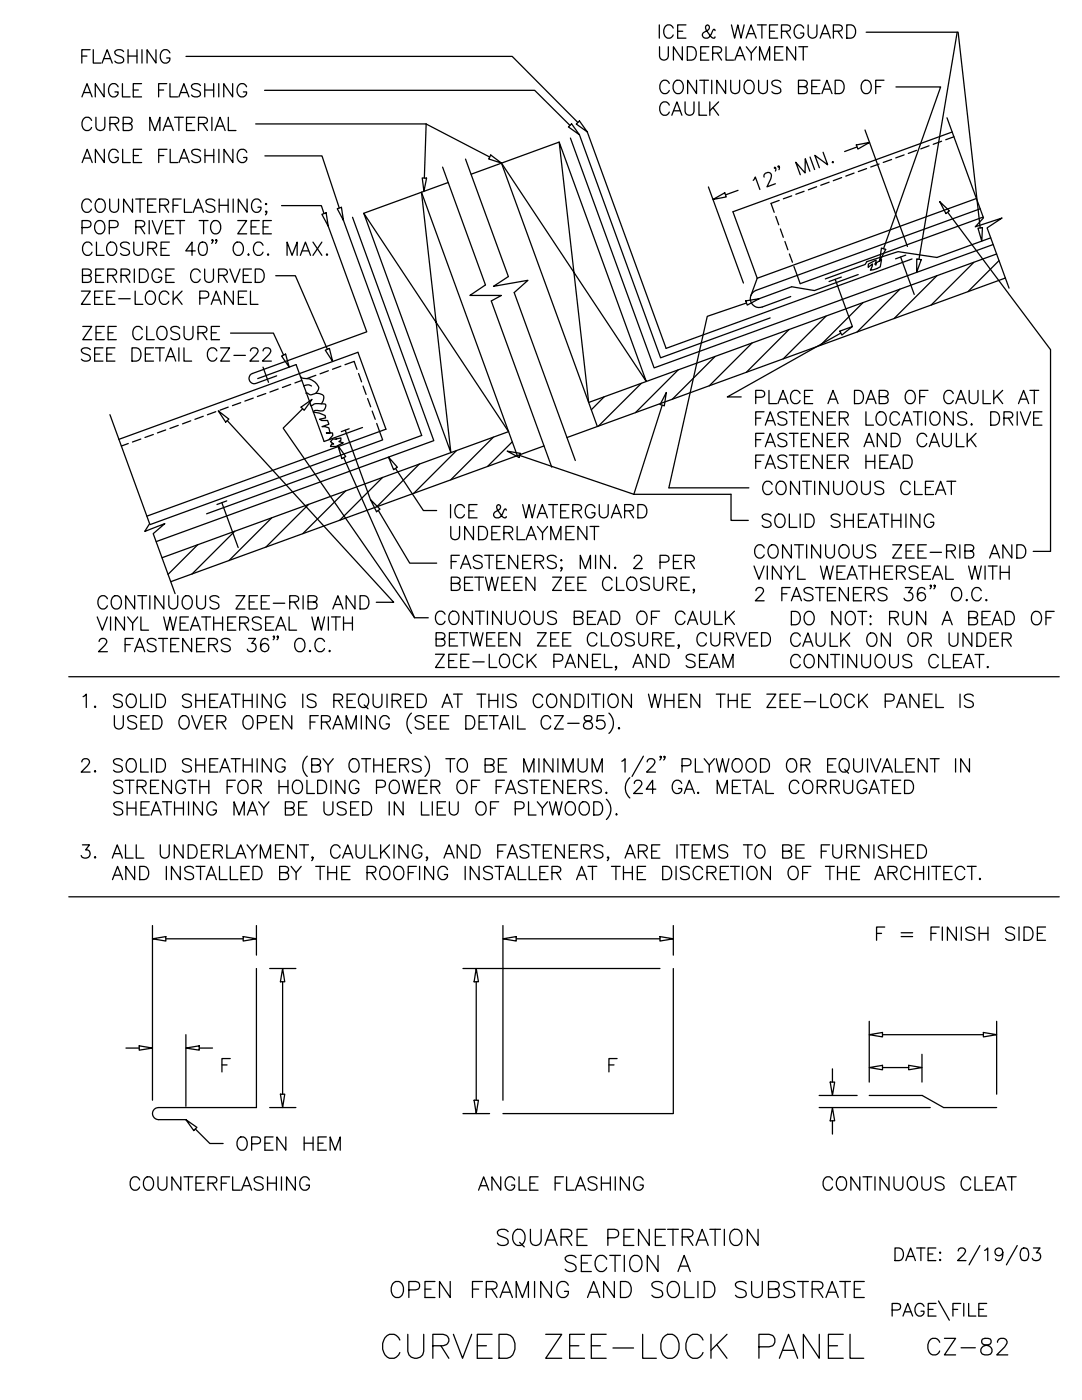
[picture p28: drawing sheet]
<svg xmlns="http://www.w3.org/2000/svg" width="216mm" height="279mm" viewBox="0 0 216 279" stroke-linecap="round" stroke-linejoin="round" font-family="sans-serif">
<defs><g id="words">
<text font-size="8.8" x="75.1" y="272.3">CURVED ZEE-LOCK PANEL</text>
<g font-size="7.1">
<text x="98.1" y="250.1">SQUARE PENETRATION</text>
<text x="76.9" y="260.3">OPEN FRAMING AND SOLID SUBSTRATE</text>
</g>
<g font-size="6.6">
<text x="15.2" y="44.1">COUNTERFLASHING;</text>
<text x="15.2" y="52.2">CLOSURE 40&quot; O.C. MAX.</text>
<text x="88.9" y="115.4">FASTENERS; MIN. 2 PER</text>
<text x="88.9" y="119.6">BETWEEN ZEE CLOSURE,</text>
<text x="149.6" y="121">2 FASTENERS 36&quot; O.C.</text>
<text x="18.3" y="131.2">2 FASTENERS 36&quot; O.C.</text>
<text x="85.7" y="130.5">BETWEEN ZEE CLOSURE, CURVED</text>
<text x="85.7" y="135.1">ZEE-LOCK PANEL, AND SEAM</text>
<text x="14.8" y="172.9">3. ALL UNDERLAYMENT, CAULKING, AND FASTENERS, ARE ITEMS TO BE FURNISHED</text>
<text x="111.5" y="255.1">SECTION A</text>
<text x="183.8" y="271.6">CZ-82</text>
</g>
<g font-size="6.2">
<text x="130.5" y="24.3">CAULK</text>
<text x="15.2" y="48">POP RIVET TO ZEE</text>
<text x="15.2" y="62.1">ZEE-LOCK PANEL</text>
<text x="15.2" y="69.1">ZEE CLOSURE</text>
<text x="15.2" y="73.4">SEE DETAIL CZ-22</text>
<text x="149.6" y="81.8">PLACE A DAB OF CAULK AT</text>
<text x="149.6" y="86.1">FASTENER LOCATIONS. DRIVE</text>
<text x="151" y="106.5">SOLID SHEATHING</text>
<text x="88.5" y="109">UNDERLAYMENT</text>
<text x="18.3" y="122.8">CONTINUOUS ZEE-RIB AND</text>
<text x="85.7" y="125.9">CONTINUOUS BEAD OF CAULK</text>
<text x="156.6" y="125.9">DO NOT: RUN A BEAD OF</text>
<text x="18" y="127">VINYL WEATHERSEAL WITH</text>
<text x="15.5" y="142.5">1. SOLID SHEATHING IS REQUIRED AT THIS CONDITION WHEN THE ZEE-LOCK PANEL IS</text>
<text x="24.7" y="238.8">COUNTERFLASHING</text>
<text x="94.2" y="238.8">ANGLE FLASHING</text>
<text x="163" y="238.8">CONTINUOUS CLEAT</text>
</g>
<g font-size="5.7">
<text x="130.2" y="8.8">ICE &amp; WATERGUARD</text>
<text x="15.2" y="13.8">FLASHING</text>
<text x="130.5" y="13.1">UNDERLAYMENT</text>
<text x="15.2" y="20.5">ANGLE FLASHING</text>
<text x="130.5" y="19.8">CONTINUOUS BEAD OF</text>
<text x="15.2" y="27.2">CURB MATERIAL</text>
<text x="15.2" y="33.5">ANGLE FLASHING</text>
<text x="15.2" y="57.5">BERRIDGE CURVED</text>
<text x="149.6" y="90.3">FASTENER AND CAULK</text>
<text x="149.6" y="94.5">FASTENER HEAD</text>
<text x="151" y="99.8">CONTINUOUS CLEAT</text>
<text x="88.5" y="104.4">ICE &amp; WATERGUARD</text>
<text x="149.2" y="112.5">CONTINUOUS ZEE-RIB AND</text>
<text x="149.2" y="116.8">VINYL WEATHERSEAL WITH</text>
<text x="156.6" y="130.2">CAULK ON OR UNDER</text>
<text x="156.6" y="134.4">CONTINUOUS CLEAT.</text>
<text x="21.2" y="176.7">AND INSTALLED BY THE ROOFING INSTALLER AT THE DISCRETION OF THE ARCHITECT.</text>
<text x="173.6" y="188.7">F = FINISH SIDE</text>
<text x="46.2" y="230.7">OPEN HEM</text>
</g>
</g></defs>
<!-- layer: STRCTR -->
<g fill="none" stroke="#000" stroke-width=".25">
<path d="M88.3 33.4l8.6 23.5-3.1 2.1h6.2l-2 1.1 12.1 33.1M89.4 36.4l-16.8 6.2M92.9 31.7l8.5 23.5-2.9 1.9 6.9-1.2-2.8 2.5 12.2 33.5M111.6 28.4l-17.6 6.4M189 23.5l7.2 20-1.6 1.8 5.3-1.8-2.9 2 4.3 12M179.6 57.7l-8.6 8.5M187 55l-8.6 8.6M194.3 52.4l-8.5 8.5M198.9 50.7l-81.4 29.6-5.9-51.9 17.4 47.7-28.9-43.6 19.1 52.6M199.3 52l-6.1 6.2M200.5 55.5l-87.4 31.8M120.6 79.2l-2.6 2.6"/>
<path d="M128 76.5l-8.6 8.5M135.3 73.8l-8.5 8.6M142.7 71.1l-8.5 8.6M150.1 68.4l-8.6 8.6M157.4 65.8l-8.5 8.5M164.8 63.1l-8.5 8.5M172.2 60.4l-8.5 8.5M21.9 82.8l8 21.7-1 1.6 4-1.6-2.3 2 4.3 12M69 98l-8.6 8.5M76.3 95.3l-8.5 8.5M83.7 92.6l-8.5 8.5M91.1 89.9l-8.5 8.6"/>
<path d="M98.5 87.2l-8.6 8.6M102.2 88.2l-4.9 4.9M103.2 90.9l-19.1-52.5 5.9 51.9-17.4-47.7 28.9 43.5-69.2 25.2M108.5 89l-74.4 27.1M39.5 108.7l-6 5.9M46.8 106l-8.5 8.6M54.2 103.3l-8.5 8.6M61.6 100.7l-8.5 8.5"/>
</g>
<!-- layer: CMP-FLSH -->
<g fill="none" stroke="#000" stroke-width=".25">
<path d="M113.8 27.6l16.7 45.8 67.7-24.6M115.6 26.9l16.2 44.5 21.9-7.9M117.2 26.3l15.7 43.2 49.1-17.8M155.5 40l-1.7 .6 .7 1.8M158 39.1l-1.7 .6M160.5 38.2l-1.7 .6M162.9 37.3l-1.6 .6M165.4 36.4l-1.6 .6M167.9 35.4l-1.6 .7M170.4 34.5l-1.6 .7M172.9 33.6l-1.6 .6M175.4 32.7l-1.7 .6"/>
<path d="M177.9 31.8l-1.7 .6M180.4 30.9l-1.7 .6M182.9 30l-1.7 .6M185.4 29.1l-1.7 .6M187.9 28.2l-1.7 .6M190 26.3l-43.8 16 4.9 13.2M190.3 27.3l-1.6 .6M194.8 39.6l-43.7 15.9M65.5 45.1l7.7 21.1-22.8 8.3a1.03 1.03 0 0 0-.7 1.3M68.5 44l15.6 42.9-42.9 15.6M70.3 43.4l16.3 44.5-55.4 20.2M151.1 55.5l-1.3 3.5"/>
<path d="M154.8 43.2l.6 1.7M155.7 45.7l.6 1.7M156.6 48.2l.6 1.7M157.5 50.7l.6 1.6M166.7 55.7l3.4 9.5M167.9 55.3l-2.5 .9M171.2 54.8l-8.7 3.2-4.5-.8-6.5 2.4M173.3 52.7l1.5-.8v1l-.3-.2 1.4-.9-.3 1.4-1.3 .6-.6 .1 .4-1.2-.9 .7zM179.7 51.3l2.7 7.5M180.7 50.9l-2 .8M195.6 41.7l-44.7 16.2a1.77 1.77 0 0 0-1.1 2.3 1.77 1.77 0 0 0 2.3 1.1l5.7-2.1M196.2 43.3l-36.5 13.3-1.3-3.4"/>
<path d="M197.7 47.5l-10.7 3.9-7.8-1.2-6.2 2-.4 .6-7.9 2.9M50.5 79.5l-1.6 .5M51.4 75.6l7.7-2.8 5.6 15.3 7.6-2.8M52.5 73.3l1.1 3M53 78.5l-1.6 .6M55.2 75l-4.1 1.5a1.01 1.01 0 0 1-1.3-.6M55.5 77.6l-1.6 .6M58 76.7l-1.6 .6M60 75.2a2.54 2.54 0 0 0 1.8 .4 2.48 2.48 0 0 1 1.8 2l-.6 .8M60.2 75.9l-1.3 .5M60.6 77a1.35 1.35 0 0 1 1.6 0M61 78.5l.1-.1a1.86 1.86 0 0 0 1.7 .2l.9-.1a1.05 1.05 0 0 1 .9 .8 1.05 1.05 0 0 1-.3 1.1l-.2 .2"/>
<path d="M63 74.9l-1.8 .7M65.5 74l-1.6 .6M68 73.1l-1.7 .6M68.8 72.8l1.9-.7 .5 1.6M71.6 74.5l.5 1.7M72.4 77l.7 1.7M73.3 79.5l.7 1.7M23.7 87.7l47.7-17.4 5.6 15.4-47.7 17.3M25.6 88.5l-1.4 .5M28.1 87.6l-1.7 .6M30.6 86.7l-1.7 .6M33.1 85.8l-1.7 .6"/>
<path d="M35.6 84.9l-1.7 .6M38.1 84l-1.7 .6M40.6 83.1l-1.7 .6M43.1 82.2l-1.7 .6M45.2 100l-1.9 .7M45.5 81.3l-1.6 .6M48 80.4l-1.6 .6M61.9 80.7l.1 .3a3.5 3.5 0 0 1 3-.3v.4a.96 .96 0 0 1-1.5 .9l-.2-.1a.52 .52 0 0 0-.7 .2l-.1 .1 1.2 .2 1.2 .5 .1 .5-1.2 .3 .4 .2h1.2l.2 .8-1.4 .4h.7l.7 .3 .3 1h-.8h1.2l.1 .5-.8 .8M66.4 87.6l1.6-.2v.5l-.4 .2 .9 .3-1.4 .7h-1.2l.3-.5h.4l-.7-.5zM68.9 85.9l5 13.8M69.7 85.6l-1.6 .5M74.3 82l.6 1.7"/>
<path d="M75.2 84.5l1.2 3.3-46.5 16.9M44.3 100.3l3.2 9M51.2 193.3v27.7h-19.6a1.21 1.21 0 0 0-1.2 1.2 1.21 1.21 0 0 0 1.2 1.2h5.5M134.4 193.3v28.9h-34M173.4 218.6h10.6l4.3 2.4h10.6"/>
</g>
<!-- layer: BORDER -->
<g fill="none" stroke="#000" stroke-width=".25">
<path d="M13.7 135.1h197.7M13.7 179h197.7M178.6 249.1h.8a1.34 1.34 0 0 1 .9 1.2 1.34 1.34 0 0 1-.9 1.3h-.8zM180.7 251.6l1-2.5 1 2.5M181.1 250.8h1.2M182.9 249.1h1.7M183.8 249.1v2.5M185.2 250.3h.9M186.7 249.1h-1.5v2.5h1.5M187.3 259.6l2.1 3.9M187.5 250l.1-.1 .1 .1-.1 .1zM187.6 251.3l.1 .2-.1 .1-.1-.1z"/>
<path d="M191.2 249.7l.2-.5 .8-.1a.61 .61 0 0 1 .3 .9l-1.4 1.6h1.7M195.5 248.6l-2.1 3.8M196.5 249.5l.6-.4v2.5M200.1 249.9a.79 .79 0 0 1-1.1 .7 .79 .79 0 0 1-.3-1.2 .79 .79 0 0 1 1.3 0 2.28 2.28 0 0 1-.3 2.1 .78 .78 0 0 1-1.1-.3M203 248.6l-2.2 3.8M203.9 249.2a.81 .81 0 0 1 1.2 .3 2.07 2.07 0 0 1-.2 2 .85 .85 0 0 1-1.2-.4 2.06 2.06 0 0 1 .2-1.9zM206.2 249.1h1.3l-.7 .9a.81 .81 0 0 1 .9 .9 .81 .81 0 0 1-1.1 .7l-.4-.1-.2-.4M178 261.4h1.1a.66 .66 0 0 0 .6-.6 .66 .66 0 0 0-.6-.7h-1.1v2.6M180.2 262.7l.9-2.6 1 2.6M180.5 261.8h1.2M184.4 260.7a.93 .93 0 0 0-1.1-.6 .93 .93 0 0 0-.7 1 1.11 1.11 0 0 0 .2 1.2 1.11 1.11 0 0 0 1.2 .2l.3-.2 .1-.6h-.6M185.2 261.3h1"/>
<path d="M186.8 260.1h-1.6v2.6h1.6M190.1 261.3h1M191.7 260.1h-1.6v2.6M192.3 260.1v2.6M193.3 260.1v2.6h1.4M195.3 261.3h1M196.9 260.1h-1.6v2.6h1.6"/>
</g>
<!-- layer: DIM-TXT -->
<g fill="none" stroke="#000" stroke-width=".25">
<path d="M37.1 11.3h65.1l13.1 13.1M52.8 18h53.9l7 7M172.8 6.4h18.4l4.4 39.1M178.8 17.3h8.9l-11.4 32.3M191 6.4l-7.6 45.3M51 24.7h34l12.7 6.6M52.9 31.1h11.3l3.5 10.4M84.3 35.5l.8 .1-.5 2.6zM85 24.7l-.3 10.8M97.9 30.9l2.2 1.6-2.6-.8zM113.4 25.3l.7-.6 1.5 2.2zM115 24.8l.6-.7 1.6 2.2z"/>
<path d="M141.4 37.3l6.9 19.2M142.3 39.8l2.3-1.3 .3 .8zM147.3 38l-2.5 .9M150.3 36l.4-.7 .9 2.5M152.5 35.3v-.5l.7-.4a.64 .64 0 0 1 .7 .8l-.9 2.1 1.7-.6M154.7 33.4v.2l-.2-.1 .1-.1a.49 .49 0 0 1 .1 .7M155.5 33.2l-.1 .2-.2-.1 .1-.2 .2 .1-.1 .7M161.6 34.2l-.9-2.5-.1 2.8-1.8-2.1 .9 2.5M161.6 31.3l.9 2.5M164.2 30.4l.9 2.5-2.5-1.9 .9 2.5M166.1 32.3h.2l-.1 .2-.1-.1zM170.9 28.9l2.6-.5-2.3 1.4z"/>
<path d="M171 29.3l-2.5 .9M172.6 25.9l8.5 23.3M55 55h3.9l6.4 14.7M56.2 41h7.9l.6 1.6M64.2 42.8l.9-.3 .4 2.6zM67.3 41.6l.8-.2 .4 2.6zM175.9 49.5l.8 .3-1.2 2.4zM182.9 51.7l.9 .1-.9 2.5zM187.5 40.2l1.9 1.9-.6 .5zM189.1 42.3l20.5 27.5v40.2h-3.4M195.1 45.5l.9-.1-.1 2.7zM46 66.5h8.6l2 4.4"/>
<path d="M56.2 71l.8-.3 .7 2.6zM64.9 69.9l.8-.4 .7 2.7zM133 78.3l-.4 2.7-.9-.3zM148.8 60l2.7-.4-2.4 1.3zM149 60.5l-7.9 2.6-7.6 34.3h15.9M167.6 66.1l2.5-.9-2.1 1.7zM167.8 66.5l-22.7 12.7h2.8M43.5 82l2.2 1.6-.7 .6zM45.3 83.9l33.3 36.3h-3.5M60.1 81.3l2.2-1.6-1.6 2.2zM60.4 81.6l-3.9 3.8 26.2 37.9M67.4 88.9l1.6 2.2-.8 .4z"/>
<path d="M68.6 91.3l14.1 32h2.8M73.9 99.7l1.9 1.9-.7 .5zM77.5 91.2l1.8 2.1-.8 .4zM78.9 93.5l5.6 8.4h2.6M101.2 90l2.7 .5-.3 .8zM103.7 90.9l22.8 7.8M126.5 98.7h19.4v5.2h3.4M132.1 80.9l-5.6 17.8M75.5 101.9l6.3 10.5h5.3M16.3 152.1l.3-.6 .7-.1a.65 .65 0 0 1 .4 1l-1.5 1.7h1.8M18.8 154l.2-.2 .1 .2-.1 .1zM22.8 142.8v1.9a.9 .9 0 0 0 .9 .8 .9 .9 0 0 0 .9-.8v-1.9"/>
<path d="M24.4 151.8a1.15 1.15 0 0 0-1.7 0 .64 .64 0 0 0 .4 .8l.8 .2a.65 .65 0 0 1 .5 .5 .65 .65 0 0 1-.2 .7 1.19 1.19 0 0 1-1.5-.3M24.5 156.1a1.17 1.17 0 0 0-1.8 0 .68 .68 0 0 0 .5 .8l.8 .2a.64 .64 0 0 1 .4 .5 .64 .64 0 0 1-.2 .6 1.26 1.26 0 0 1-1.5-.2M25 155.7h1.7M25.4 151.8a.97 .97 0 0 1 1.1-.3 .97 .97 0 0 1 .7 .9 1.16 1.16 0 0 1-.3 1.3 1.16 1.16 0 0 1-1.2 .3 1.65 1.65 0 0 1-.3-2.2zM25.9 155.7v2.7M27.2 143.2a1.15 1.15 0 0 0-1.7 0 .68 .68 0 0 0 .5 .8l.7 .2a.65 .65 0 0 1 .5 .5 .65 .65 0 0 1-.2 .7 1.2 1.2 0 0 1-1.5-.3M27.4 157l1.5-.1a.62 .62 0 0 0 0-1.1l-1.5-.1v2.7M28.1 151.4v2.7h1.5M28.3 157l.9 1.4M29.8 142.8h-1.7v2.7h1.7M30 157h1M30.2 151.4v2.7"/>
<path d="M30.5 142.8h.9a1.42 1.42 0 0 1 .9 1.4 1.42 1.42 0 0 1-.9 1.3h-.9zM31.2 151.4h.9a1.42 1.42 0 0 1 .9 1.4 1.42 1.42 0 0 1-.9 1.3h-.9zM31.7 155.7h-1.7v2.7h1.7M34.2 155.7v2.7l-1.8-2.7v2.7M36 143.2a.98 .98 0 0 1 1.1-.3 .98 .98 0 0 1 .6 .9 1.17 1.17 0 0 1-.2 1.3 1.17 1.17 0 0 1-1.3 .3 1.65 1.65 0 0 1-.2-2.2zM37 156.4a.98 .98 0 0 0-1.1-.7 .98 .98 0 0 0-.8 1 1.15 1.15 0 0 0 .2 1.3 1.15 1.15 0 0 0 1.3 .2l.4-.5v-.3h-.6M37.5 155.7h1.8M38.2 151.8a1.17 1.17 0 0 0-1.8 0 .68 .68 0 0 0 .5 .8l.8 .2a.65 .65 0 0 1 .5 .5 .65 .65 0 0 1-.3 .7 1.23 1.23 0 0 1-1.5-.3M38.3 142.8l1 2.7 1-2.7M38.4 155.7v2.7M39.1 151.4v2.7M39.1 152.7h1.7"/>
<path d="M39.9 157h1.8M39.9 155.7v2.7M40.8 151.4v2.7M41.7 155.7v2.7M41.9 152.7h1M42.5 142.8h-1.6v2.7h1.6M43.3 144.1l1.5-.1a.62 .62 0 0 0 0-1l-1.5-.2v2.7M43.5 151.4h-1.6v2.7h1.6M43.9 154.1l1-2.7 1 2.7M44.2 144.1l.9 1.4M44.2 153.2h1.3M45.3 157h1"/>
<path d="M46.2 151.4h1.7M47 155.7h-1.7v2.7M47 151.4v2.7M47.7 156.1a.98 .98 0 0 1 1.1-.4 .98 .98 0 0 1 .7 1 1.15 1.15 0 0 1-.3 1.3 1.15 1.15 0 0 1-1.2 .2 1.62 1.62 0 0 1-.3-2.1zM48.5 152.7h1.8M48.5 151.4v2.7M49 143a1 1 0 0 1 1.5 .8 1.15 1.15 0 0 1-.2 1.3 1.15 1.15 0 0 1-1.3 .3 1.62 1.62 0 0 1 0-2.4zM50.3 151.4v2.7M50.4 157l1.5-.1a.62 .62 0 0 0 0-1.1l-1.5-.1v2.7M51.3 157l.8 1.4M51.3 151.4v2.7M51.4 144.2h1.1a.7 .7 0 0 0 .7-.7 .7 .7 0 0 0-.7-.7h-1.1v2.7"/>
<path d="M54.1 151.4v2.7l-1.8-2.7v2.7M55.7 142.8h-1.7v2.7h1.7M55.7 157h1.8M55.7 155.7v2.7M56.9 152.1a.98 .98 0 0 0-1.1-.7 .98 .98 0 0 0-.8 1 1.17 1.17 0 0 0 .2 1.3 1.17 1.17 0 0 0 1.3 .3l.4-.5v-.4h-.7M57.5 155.7v2.7M58.2 142.8v2.7l-1.8-2.7v2.7M58.8 155.8a1.02 1.02 0 0 1 1.6 .9 1.15 1.15 0 0 1-.3 1.3 1.15 1.15 0 0 1-1.3 .2 1.64 1.64 0 0 1 0-2.4zM61.2 155.7v2.7h1.5M61.3 150.9a2.72 2.72 0 0 0 0 4.1M62.2 152.7l1.5-.1a.62 .62 0 0 0 0-1.1l-1.5-.1v2.7h1.1a.7 .7 0 0 0 .7-.7 .7 .7 0 0 0-.7-.7M63.4 155.7h.9a1.41 1.41 0 0 1 .9 1.3 1.41 1.41 0 0 1-.9 1.4h-.9z"/>
<path d="M63.5 142.8h-1.6v2.7M64.1 144.1l1.6-.1a.62 .62 0 0 0 0-1l-1.6-.2v2.7M64.5 151.4l1 1.3v1.4M65 144.1l.9 1.4M66 155.7v2.7M66.4 145.5l1-2.7 1 2.7M66.5 151.4l-1 1.3M68.8 155.7v2.7l-1.8-2.7v2.7M69.1 145.5v-2.7l1 2.7 1-2.7v2.7M69.9 151.8a.97 .97 0 0 1 1.1-.3 .97 .97 0 0 1 .7 .9 1.16 1.16 0 0 1-.3 1.3 1.16 1.16 0 0 1-1.2 .3 1.65 1.65 0 0 1-.3-2.2zM71.6 156.4a.97 .97 0 0 0-1.1-.7 .97 .97 0 0 0-.8 1 1.15 1.15 0 0 0 .3 1.3 1.15 1.15 0 0 0 1.2 .2l.4-.5v-.3h-.6M72.1 142.8v2.7"/>
<path d="M72.2 151.4h1.7M73.1 151.4v2.7M74.6 152.7h1.7M74.6 151.4v2.7M74.9 142.8v2.7l-1.8-2.7v2.7M75.1 157.1h1.2a.7 .7 0 0 0 .6-.7 .7 .7 0 0 0-.6-.7h-1.2v2.7M76.3 151.4v2.7M77.4 152.7h1M77.7 143.5a.98 .98 0 0 0-1.2-.7 .98 .98 0 0 0-.7 1 1.17 1.17 0 0 0 .2 1.3 1.17 1.17 0 0 0 1.3 .3l.4-.5v-.4h-.7M78.2 155.8a1.01 1.01 0 0 1 1.5 .9 1.15 1.15 0 0 1-.3 1.3 1.15 1.15 0 0 1-1.2 .2 1.59 1.59 0 0 1 0-2.4zM79 151.4h-1.6v2.7h1.6M79.7 152.7l1.6-.1a.62 .62 0 0 0 0-1.1l-1.6-.1v2.7"/>
<path d="M80.3 155.7l.6 2.7 .7-2.7 .6 2.7 .6-2.7M80.6 152.7l.9 1.4M82.1 142.3a2.72 2.72 0 0 0 0 4.1M83.6 157h1M84 151.8a1.15 1.15 0 0 0-1.7 0 .68 .68 0 0 0 .5 .8l.7 .2a.65 .65 0 0 1 .5 .5 .65 .65 0 0 1-.2 .7 1.2 1.2 0 0 1-1.5-.3M84.6 143.2a1.17 1.17 0 0 0-1.8 0 .68 .68 0 0 0 .5 .8l.8 .2a.65 .65 0 0 1 .5 .5 .65 .65 0 0 1-.2 .7 1.23 1.23 0 0 1-1.6-.3M84.8 150.9a2.72 2.72 0 0 1 0 4.1M85.2 155.7h-1.6v2.7h1.6M86 157l1.5-.1a.62 .62 0 0 0 0-1.1l-1.5-.1v2.7M86.9 157l.9 1.4M87.1 142.8h-1.6v2.7h1.6M89 151.4h1.7"/>
<path d="M89.5 142.8h-1.6v2.7h1.6M89.9 151.4v2.7M91.4 156.1a.98 .98 0 0 1 1.2-.4 .98 .98 0 0 1 .6 1 1.15 1.15 0 0 1-.2 1.3 1.15 1.15 0 0 1-1.3 .2 1.62 1.62 0 0 1-.3-2.1zM91.5 151.8a.98 .98 0 0 1 1.1-.3 .98 .98 0 0 1 .7 .9 1.17 1.17 0 0 1-.3 1.3 1.17 1.17 0 0 1-1.3 .3 1.65 1.65 0 0 1-.2-2.2zM92.9 142.8h.9a1.42 1.42 0 0 1 1 1.4 1.42 1.42 0 0 1-1 1.3h-.9zM94.1 157h1M95.7 155.7h-1.6v2.7M96.8 152.7l1.5-.1a.62 .62 0 0 0 0-1.1l-1.5-.1v2.7h1.1a.7 .7 0 0 0 .7-.7 .7 .7 0 0 0-.7-.7M97.2 142.8h-1.6v2.7h1.6M98.5 142.8v2.7M99 157h1M99.4 152.7h1.1"/>
<path d="M99.6 145.5l1.1-2.7 1 2.7M100.7 155.7h-1.7v2.7M100.9 158.4l1-2.7 1 2.7M101.1 151.4h-1.7v2.7h1.7M101.3 157.5h1.3M102.3 142.8v2.7M103.3 142.8v2.7h1.5M104.5 154.1v-2.7l1 2.7 1-2.7v2.7M105.2 156.1a1.17 1.17 0 0 0-1.8 0 .68 .68 0 0 0 .5 .8l.8 .2a.64 .64 0 0 1 .5 .5 .64 .64 0 0 1-.2 .6 1.26 1.26 0 0 1-1.6-.2M105.7 155.7h1.8M106.6 155.7v2.7M107.5 151.4v2.7"/>
<path d="M108.1 157h1M109.8 155.7h-1.7v2.7h1.7M109.9 143.5a.98 .98 0 0 0-1.1-.7 .98 .98 0 0 0-.8 1 1.17 1.17 0 0 0 .2 1.3 1.17 1.17 0 0 0 1.3 .3l.4-.5M110.3 151.4v2.7l-1.8-2.7v2.7M110.6 142.8h1.8l-1.8 2.7h1.8M111.3 151.4v2.7M112.3 155.7v2.7l-1.8-2.7v2.7M112.3 154.1v-2.7l1.1 2.7 1-2.7v2.7M113.3 157h1M114.9 155.7h-1.6v2.7h1.6M115.4 151.4v1.9a.9 .9 0 0 0 .9 .8 .9 .9 0 0 0 .8-.8v-1.9M115.7 157l1.5-.1a.62 .62 0 0 0 0-1.1l-1.5-.1v2.7"/>
<path d="M116.6 157l.9 1.4M116.7 143a.54 .54 0 0 0 .3 .8 1.1 1.1 0 0 1 1.2 1.2 .93 .93 0 0 1-1 .5 .93 .93 0 0 1-.8-.9 1.23 1.23 0 0 1 1.3-.8 .54 .54 0 0 0 .3-.8l-.4-.2zM118.2 154.1v-2.7l1 2.7 1-2.7v2.7M120 156.1a1.15 1.15 0 0 0-1.8 0 .68 .68 0 0 0 .5 .8l.8 .2a.64 .64 0 0 1 .5 .5 .64 .64 0 0 1-.3 .6 1.24 1.24 0 0 1-1.5-.2M120.5 142.8h-1.3l-.1 1.2a.94 .94 0 0 1 1.4-.1 .94 .94 0 0 1-.2 1.5 .94 .94 0 0 1-1.3-.4M120.9 158.2l.1-.1 .1 .1-.1 .2zM121 159.5a2.72 2.72 0 0 1 0 4M121.5 142.3a2.72 2.72 0 0 1 0 4.1M123.4 145.4l.1-.2 .1 .2-.1 .1zM124.1 151.9l.6-.5v2.7M125.7 155.2a2.72 2.72 0 0 0 0 4.1M126.6 156.4l.2-.6 .8-.1a.65 .65 0 0 1 .3 1l-1.5 1.7h1.8"/>
<path d="M128.4 150.9l-2.3 4.1M129.1 152.1l.3-.6 .8-.1a.65 .65 0 0 1 .3 1l-1.5 1.7h1.8M130.9 157.5h-1.9l1.2-1.8v2.7M131.9 151l-.1 .2-.1-.2 .1-.1a.49 .49 0 0 1-.1 .8M132.7 151l-.1 .2-.2-.2 .2-.1a.49 .49 0 0 1-.2 .8M136 156.4a.97 .97 0 0 0-1.1-.7 .97 .97 0 0 0-.8 1 1.15 1.15 0 0 0 .3 1.3 1.15 1.15 0 0 0 1.2 .2l.4-.5v-.3h-.6M136.1 152.8h1.1a.7 .7 0 0 0 .7-.7 .7 .7 0 0 0-.7-.7h-1.1v2.7M136.5 158.4l1-2.7 1.1 2.7M136.9 157.5h1.3M138.8 151.4v2.7h1.5M139.2 158.2l.1-.1 .1 .1-.1 .2zM140.5 151.4l1 1.3v1.4"/>
<path d="M142.5 151.4l-1 1.3M142.9 151.4l.6 2.7 .7-2.7 .6 2.7 .6-2.7M143.1 158.4v-2.7l1 2.7 1-2.7v2.7M146.1 157h1M146.3 151.8a.97 .97 0 0 1 1.2-.3 .97 .97 0 0 1 .6 .9 1.16 1.16 0 0 1-.3 1.3 1.16 1.16 0 0 1-1.2 .3 1.65 1.65 0 0 1-.3-2.2zM147.8 155.7h-1.7v2.7h1.7M148.2 155.7h1.7M149 155.7v2.7M149.1 151.8a.98 .98 0 0 1 1.1-.3 .98 .98 0 0 1 .7 .9 1.17 1.17 0 0 1-.3 1.3 1.17 1.17 0 0 1-1.2 .3 1.65 1.65 0 0 1-.3-2.2zM150.2 158.4l1-2.7 1 2.7M150.6 157.5h1.2M151.8 151.4h.8a1.42 1.42 0 0 1 1 1.4 1.42 1.42 0 0 1-1 1.3h-.8z"/>
<path d="M152.8 155.7v2.7h1.6M157.2 151.8a.98 .98 0 0 1 1.1-.3 .98 .98 0 0 1 .7 .9 1.17 1.17 0 0 1-.3 1.3 1.17 1.17 0 0 1-1.3 .3 1.65 1.65 0 0 1-.2-2.2zM159.4 156.4a.97 .97 0 0 0-1.1-.7 .97 .97 0 0 0-.8 1 1.15 1.15 0 0 0 .3 1.3 1.15 1.15 0 0 0 1.2 .2l.4-.5M159.8 152.7l1.6-.1a.62 .62 0 0 0 0-1.1l-1.6-.1v2.7M160.7 155.8a1.02 1.02 0 0 1 1.5 .9 1.15 1.15 0 0 1-.3 1.3 1.15 1.15 0 0 1-1.2 .2 1.59 1.59 0 0 1 0-2.4zM160.7 152.7l.9 1.4M163.1 157l1.5-.1a.62 .62 0 0 0 0-1.1l-1.5-.1v2.7M163.9 157l.9 1.4M165.1 152.7h1.1M165.7 157l1.5-.1a.65 .65 0 0 0 0-1.1l-1.5-.1v2.7M166.6 157l.9 1.4M166.8 151.4h-1.7v2.7h1.7"/>
<path d="M167.9 151.5a1.02 1.02 0 0 1 1.5 .9 1.17 1.17 0 0 1-.2 1.3 1.17 1.17 0 0 1-1.3 .3 1.67 1.67 0 0 1 0-2.5zM168.4 155.7v1.9a.9 .9 0 0 0 .9 .8 .9 .9 0 0 0 .8-.8v-1.9M168.6 153.6l.7 .7M170.3 151.4v1.9a.89 .89 0 0 0 .9 .8 .89 .89 0 0 0 .9-.8v-1.9M172.9 156.4a.97 .97 0 0 0-1.1-.7 .97 .97 0 0 0-.8 1 1.15 1.15 0 0 0 .3 1.3 1.15 1.15 0 0 0 1.2 .2l.4-.5v-.3h-.6M173.1 151.4v2.7M173.4 158.4l1-2.7 1 2.7M173.7 151.4l1.1 2.7 1-2.7M173.8 157.5h1.3M175.7 155.7h1.8M176 154.1l1-2.7 1 2.7M176.4 153.2h1.3"/>
<path d="M176.6 155.7v2.7M178.1 157h1M178.7 151.4v2.7h1.5M179.7 155.7h-1.6v2.7h1.6M180.5 155.7h.9a1.41 1.41 0 0 1 .9 1.3 1.41 1.41 0 0 1-.9 1.4h-.9zM180.8 152.7h1M182.5 151.4h-1.7v2.7h1.7M185 151.4v2.7l-1.8-2.7v2.7M185.6 151.4h1.8M186.5 151.4v2.7M190.7 151.4v2.7M193.4 151.4v2.7l-1.7-2.7v2.7"/>
<path d="M24.5 160.4a1.17 1.17 0 0 0-1.8 0 .68 .68 0 0 0 .5 .8l.8 .2a.64 .64 0 0 1 .4 .5 .64 .64 0 0 1-.2 .6 1.23 1.23 0 0 1-1.5-.2M25.4 160v2.7M25.4 161.3h1.7M27.1 160v2.7M28.1 161.3h1.1M29.8 160h-1.7v2.7h1.7M30.2 162.7l1-2.7 1 2.7M30.5 161.8h1.3M32.4 160h1.8M33.3 160v2.7M34.8 161.3h1.8M34.8 160v2.7"/>
<path d="M36.6 160v2.7M37.6 160v2.7M40.4 160v2.7l-1.8-2.7v2.7M43.2 160.6a.97 .97 0 0 0-1.1-.6 .97 .97 0 0 0-.8 1 1.15 1.15 0 0 0 .2 1.3 1.15 1.15 0 0 0 1.3 .2l.4-.5v-.3h-.7M46.7 162.7v-2.7l1 2.7 1-2.7v2.7M49.4 162.7l1-2.7 1 2.7M49.7 161.8h1.3M51.6 160l1 1.3v1.4M53.7 160l-1.1 1.3M56.9 161.3l1.6-.1a.65 .65 0 0 0 0-1.1l-1.6-.1v2.7h1.2a.69 .69 0 0 0 .6-.7 .69 .69 0 0 0-.6-.7M59.6 161.3h1M61.2 160h-1.6v2.7h1.6"/>
<path d="M64.7 160v1.9a.9 .9 0 0 0 .8 .8 .9 .9 0 0 0 .9-.8v-1.9M69.1 160.4a1.17 1.17 0 0 0-1.8 0 .68 .68 0 0 0 .5 .8l.8 .2a.64 .64 0 0 1 .4 .5 .64 .64 0 0 1-.2 .6 1.23 1.23 0 0 1-1.5-.2M70 161.3h1M71.6 160h-1.6v2.7h1.6M72.4 160h.8a1.41 1.41 0 0 1 1 1.3 1.41 1.41 0 0 1-1 1.4h-.8zM77.7 160v2.7M80.4 160v2.7l-1.7-2.7v2.7M84.1 160v2.7h1.5M86.3 160v2.7M87.3 161.3h1M88.9 160h-1.6v2.7h1.6M89.7 160v1.9a.89 .89 0 0 0 .8 .8 .89 .89 0 0 0 .9-.8v-1.9"/>
<path d="M95.2 160.4a.98 .98 0 0 1 1.1-.4 .98 .98 0 0 1 .7 1 1.16 1.16 0 0 1-.3 1.3 1.16 1.16 0 0 1-1.2 .2 1.62 1.62 0 0 1-.3-2.1zM97.9 161.3h1M99.5 160h-1.6v2.7M102.8 161.4h1.1a.7 .7 0 0 0 .7-.7 .7 .7 0 0 0-.7-.7h-1.1v2.7M105.5 160v2.7h1.5M107.2 160l1 1.3v1.4M109.2 160l-1 1.3M109.6 160l.7 2.7 .6-2.7 .6 2.7 .6-2.7M113 160.4a.98 .98 0 0 1 1.2-.4 .98 .98 0 0 1 .6 1 1.16 1.16 0 0 1-.2 1.3 1.16 1.16 0 0 1-1.3 .2 1.62 1.62 0 0 1-.3-2.1zM115.8 160.4a.98 .98 0 0 1 1.1-.4 .98 .98 0 0 1 .7 1 1.16 1.16 0 0 1-.3 1.3 1.16 1.16 0 0 1-1.2 .2 1.62 1.62 0 0 1-.3-2.1zM118.5 160h.8a1.41 1.41 0 0 1 1 1.3 1.41 1.41 0 0 1-1 1.4h-.8zM123 162.4l.1 .1-.1 .2-.1-.2z"/>
<path d="M30.4 187.4l2.7-.5v.9zM30.4 184.7v34.9M33.1 187.4h15.4M48.5 186.9l2.7 .5-2.7 .4zM51.2 184.7v5.9M53.8 193.3h5.2M56.4 193.3l.4 2.6h-.8zM56.4 195.9v22.5M92.4 193.3h39.3M95 193.3l.5 2.6h-.9zM95 195.9v23.7M100.4 187.4l2.6-.5v.9z"/>
<path d="M100.4 184.7v34.9M103 187.4h28.7M131.7 186.9l2.7 .5-2.7 .4zM134.4 184.7v5.9M25.1 209.2h2.7M27.8 208.7l2.6 .5-2.6 .4zM37.1 209.2l2.7-.5v.9zM37.1 206.5v14.3M39.8 209.2h2.6M44.3 212.5h1M45.9 211.3h-1.6v2.6M56 218.4h.8l-.4 2.6z"/>
<path d="M94.6 219.6h.9l-.5 2.6zM121.5 212.5h1M123.1 211.3h-1.6v2.6M163.5 218.6h7.5M165.7 216h.8l-.4 2.6zM166.1 213.3v2.7M173.4 213.1l2.7-.5v.9zM173.4 206.5l2.7-.4v.8zM173.4 203.8v12.2M176.1 206.5h20.1M176.1 213.1h5.2M181.3 212.6l2.7 .5-2.7 .4z"/>
<path d="M184 210.4v5.6M196.2 206.1l2.7 .4-2.7 .4zM198.9 203.8v14.6M37.1 223.4l2.2 1.6-.6 .6zM39 225.3l2.9 2.9h2.6M53.8 221h5.2M92.4 222.2h5.3M163.5 221h22.1M166.1 221l.4 2.7h-.8zM166.1 223.7v2.6"/>
</g>
<use href="#words"/>
</svg>
